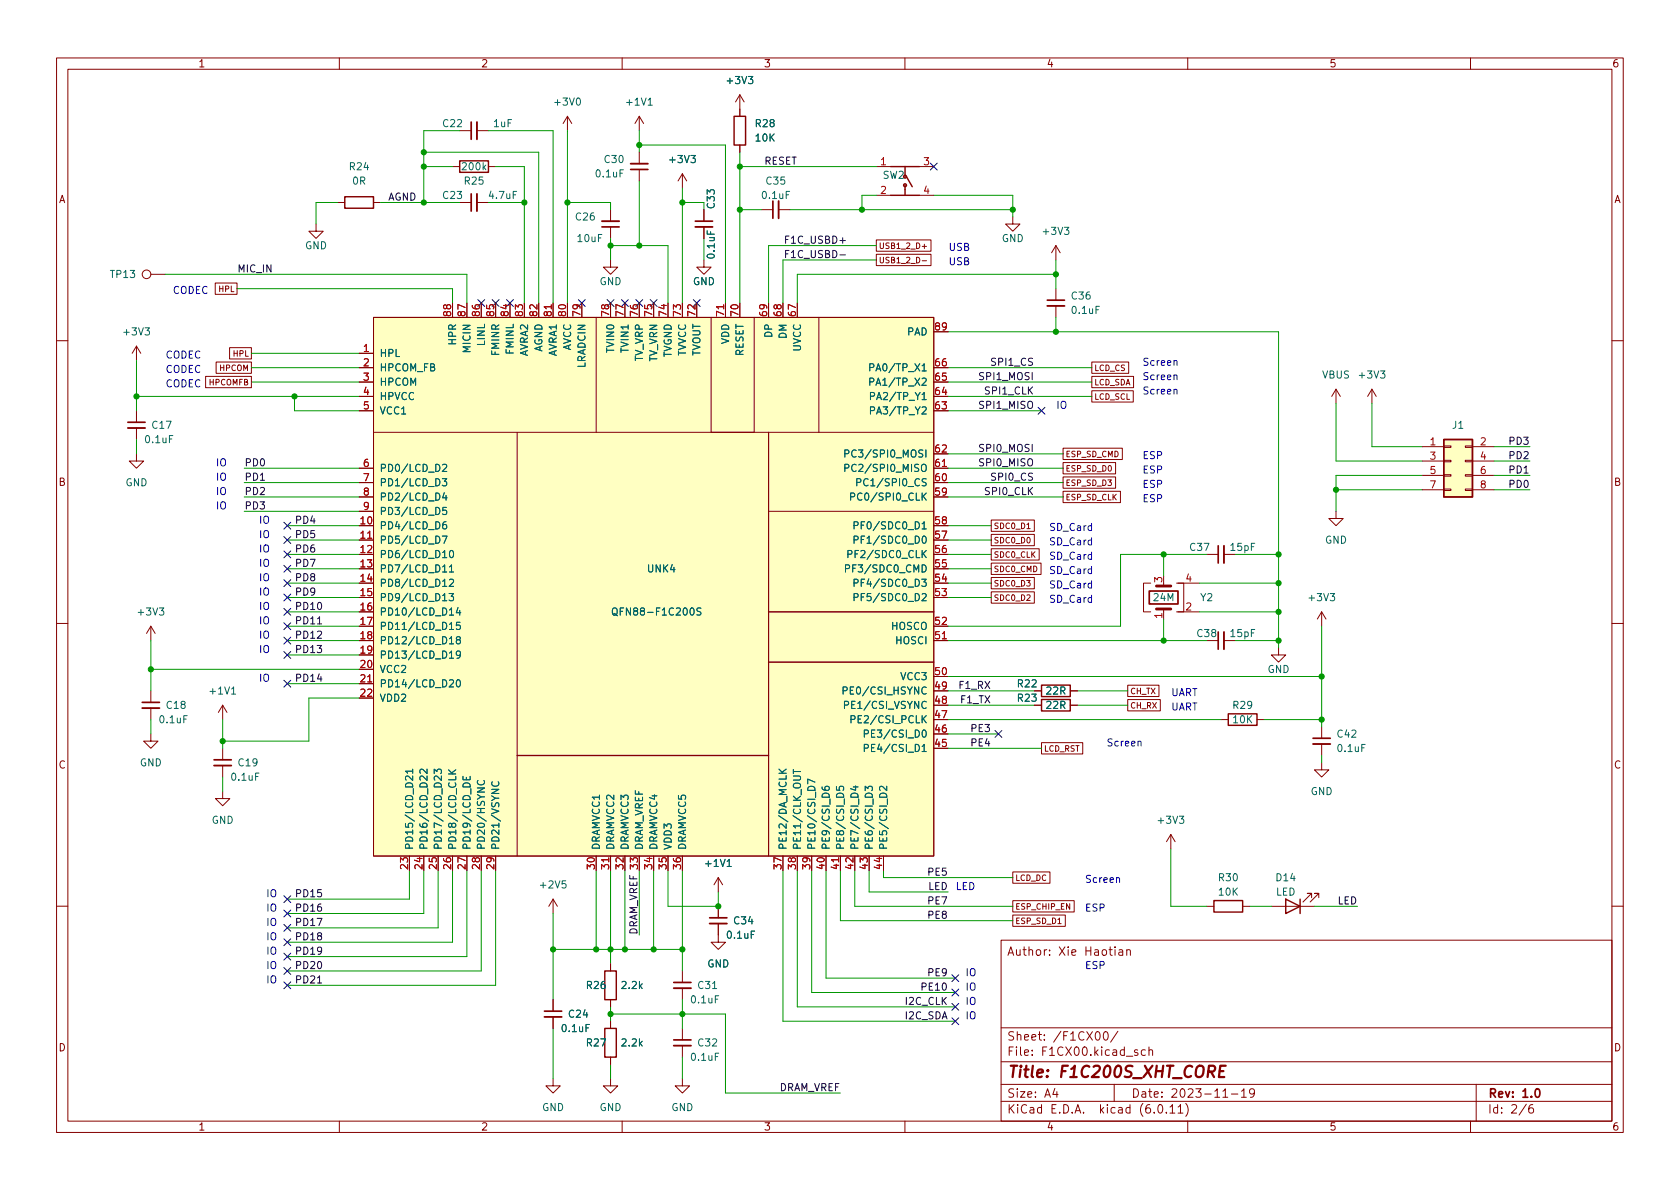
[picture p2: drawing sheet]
<svg xmlns="http://www.w3.org/2000/svg" width="297mm" height="210mm" viewBox="0 0 297 210" stroke-linecap="round" stroke-linejoin="round" font-family="sans-serif">
<defs><g id="words">
<g font-size="2.8" fill="#840000">
<text x="178" y="191.2">Title:</text>
<text x="187.3" y="191.2">F1C200S_XHT_CORE</text>
</g>
<g font-size="2.1" fill="#840000">
<text x="178" y="169.5">Author:</text>
<text x="187.2" y="169.5">Xie</text>
<text x="191.9" y="169.5">Haotian</text>
<text x="178" y="184.5">Sheet:</text>
<text x="186.2" y="184.5">/F1CX00/</text>
<text x="178" y="187.2">File:</text>
<text x="184.4" y="187.2">F1CX00.kicad_sch</text>
<text x="178" y="197.4">KiCad</text>
<text x="178" y="194.6">Size:</text>
<text x="184.7" y="194.6">A4</text>
<text x="185.7" y="197.4">E.D.A.</text>
<text x="194.6" y="197.4">kicad</text>
<text x="200" y="194.6">Date:</text>
<text x="201.8" y="197.4">(6.0.11)</text>
<text x="207" y="194.6">2023-11-19</text>
<text x="263" y="194.6">Rev:</text>
<text x="263" y="197.4">Id:</text>
<text x="267.1" y="197.4">2/6</text>
<text x="269.1" y="194.6">1.0</text>
</g>
<g font-size="1.8" fill="#840000">
<text x="35" y="12.3">1</text>
<text x="85" y="12.3">2</text>
<text x="135" y="12.3">3</text>
<text x="185" y="12.3">4</text>
<text x="235" y="12.3">5</text>
<text x="285" y="12.3">6</text>
<text x="10.4" y="36.3">A</text>
<text x="285.4" y="36.3">A</text>
<text x="10.3" y="86.3">B</text>
<text x="285.3" y="86.3">B</text>
<text x="10.3" y="136.3">C</text>
<text x="285.3" y="136.3">C</text>
<text x="10.3" y="186.3">D</text>
<text x="285.3" y="186.3">D</text>
<text x="35" y="200.3">1</text>
<text x="85" y="200.3">2</text>
<text x="135" y="200.3">3</text>
<text x="185" y="200.3">4</text>
<text x="235" y="200.3">5</text>
<text x="285" y="200.3">6</text>
</g>
<g font-size="1.8" fill="#006464">
<text x="128.2" y="15.2">+3V3</text>
<text x="78.1" y="22.9">C22</text>
<text x="87.1" y="22.9">1uF</text>
<text x="97.7" y="19.1">+3V0</text>
<text x="110.4" y="19.1">+1V1</text>
<text x="133.4" y="22.9">R28</text>
<text x="106.6" y="29.2">C30</text>
<text x="118" y="29.2">+3V3</text>
<text x="133.4" y="25.4">10K</text>
<text x="61.6" y="30.5">R24</text>
<text x="62.2" y="33">0R</text>
<text x="78.1" y="35.6">C23</text>
<text x="81.4" y="30.5">200k</text>
<text x="81.9" y="33">R25</text>
<text x="86.2" y="35.6">4.7uF</text>
<text x="105.1" y="31.7">0.1uF</text>
<text x="134.5" y="35.6">0.1uF</text>
<text x="135.2" y="33">C35</text>
<text x="156" y="32">SW2</text>
<text x="101.6" y="39.4">C26</text>
<text x="126.8" y="37.1" transform="rotate(-90 126.8 37.1)">C33</text>
<text x="184.1" y="41.9">+3V3</text>
<text x="53.9" y="44.5">GND</text>
<text x="101.9" y="43.2">10uF</text>
<text x="126.8" y="46" transform="rotate(-90 126.8 46)">0.1uF</text>
<text x="177.1" y="43.2">GND</text>
<text x="19.3" y="49.5">TP13</text>
<text x="105.9" y="50.8">GND</text>
<text x="122.4" y="50.8">GND</text>
<text x="189.2" y="53.3">C36</text>
<text x="21.5" y="59.7">+3V3</text>
<text x="136.9" y="59.8" transform="rotate(-90 136.9 59.8)">DP</text>
<text x="160.3" y="59.7">PAD</text>
<text x="189.2" y="55.9">0.1uF</text>
<text x="67.1" y="63.5">HPL</text>
<text x="81" y="61.2" transform="rotate(-90 81 61.2)">HPR</text>
<text x="83.6" y="62.6" transform="rotate(-90 83.6 62.6)">MICIN</text>
<text x="86.1" y="61.3" transform="rotate(-90 86.1 61.3)">LINL</text>
<text x="88.7" y="63" transform="rotate(-90 88.7 63)">FMINR</text>
<text x="91.2" y="62.8" transform="rotate(-90 91.2 62.8)">FMINL</text>
<text x="93.7" y="63" transform="rotate(-90 93.7 63)">AVRA2</text>
<text x="96.3" y="62.3" transform="rotate(-90 96.3 62.3)">AGND</text>
<text x="98.8" y="63" transform="rotate(-90 98.8 63)">AVRA1</text>
<text x="101.4" y="62" transform="rotate(-90 101.4 62)">AVCC</text>
<text x="103.9" y="65.2" transform="rotate(-90 103.9 65.2)">LRADCIN</text>
<text x="109" y="62.5" transform="rotate(-90 109 62.5)">TVIN0</text>
<text x="111.5" y="62.5" transform="rotate(-90 111.5 62.5)">TVIN1</text>
<text x="114.1" y="63.9" transform="rotate(-90 114.1 63.9)">TV_VRP</text>
<text x="116.6" y="64" transform="rotate(-90 116.6 64)">TV_VRN</text>
<text x="119.1" y="63.2" transform="rotate(-90 119.1 63.2)">TVGND</text>
<text x="121.7" y="63" transform="rotate(-90 121.7 63)">TVVCC</text>
<text x="124.2" y="63" transform="rotate(-90 124.2 63)">TVOUT</text>
<text x="129.3" y="60.9" transform="rotate(-90 129.3 60.9)">VDD</text>
<text x="131.8" y="63" transform="rotate(-90 131.8 63)">RESET</text>
<text x="139.5" y="60" transform="rotate(-90 139.5 60)">DM</text>
<text x="142" y="62.3" transform="rotate(-90 142 62.3)">UVCC</text>
<text x="67.1" y="66">HPCOM_FB</text>
<text x="67.1" y="68.6">HPCOM</text>
<text x="67.1" y="71.1">HPVCC</text>
<text x="153.4" y="68.6">PA1/TP_X2</text>
<text x="153.4" y="66">PA0/TP_X1</text>
<text x="153.5" y="71.1">PA2/TP_Y1</text>
<text x="233.7" y="67.3">VBUS</text>
<text x="240" y="67.3">+3V3</text>
<text x="26.7" y="76.2">C17</text>
<text x="67.1" y="73.7">VCC1</text>
<text x="153.5" y="73.7">PA3/TP_Y2</text>
<text x="256.6" y="76.2">J1</text>
<text x="25.4" y="78.7">0.1uF</text>
<text x="67.1" y="83.8">PD0/LCD_D2</text>
<text x="149" y="83.8">PC2/SPI0_MISO</text>
<text x="149" y="81.3">PC3/SPI0_MOSI</text>
<text x="22.1" y="86.4">GND</text>
<text x="67.1" y="86.4">PD1/LCD_D3</text>
<text x="67.1" y="88.9">PD2/LCD_D4</text>
<text x="150" y="88.9">PC0/SPI0_CLK</text>
<text x="151.1" y="86.4">PC1/SPI0_CS</text>
<text x="67.1" y="94">PD4/LCD_D6</text>
<text x="67.1" y="91.4">PD3/LCD_D5</text>
<text x="150.6" y="94">PF0/SDC0_D1</text>
<text x="67.1" y="96.5">PD5/LCD_D7</text>
<text x="67.1" y="99.1">PD6/LCD_D10</text>
<text x="67.1" y="101.6">PD7/LCD_D11</text>
<text x="114.3" y="101.6">UNK4</text>
<text x="149.1" y="101.6">PF3/SDC0_CMD</text>
<text x="149.5" y="99.1">PF2/SDC0_CLK</text>
<text x="150.6" y="96.5">PF1/SDC0_D0</text>
<text x="210.2" y="97.8">C37</text>
<text x="217.3" y="97.8">15pF</text>
<text x="234.2" y="96.5">GND</text>
<text x="67.1" y="104.1">PD8/LCD_D12</text>
<text x="67.1" y="106.7">PD9/LCD_D13</text>
<text x="150.6" y="106.7">PF5/SDC0_D2</text>
<text x="150.6" y="104.1">PF4/SDC0_D3</text>
<text x="203.7" y="106.7">24M</text>
<text x="212.1" y="106.7">Y2</text>
<text x="231.1" y="106.7">+3V3</text>
<text x="24.1" y="109.2">+3V3</text>
<text x="67.1" y="109.2">PD10/LCD_D14</text>
<text x="67.1" y="111.8">PD11/LCD_D15</text>
<text x="108" y="109.2">QFN88-F1C200S</text>
<text x="157.5" y="111.8">HOSCO</text>
<text x="211.4" y="113">C38</text>
<text x="217.3" y="113">15pF</text>
<text x="67.1" y="114.3">PD12/LCD_D18</text>
<text x="67.1" y="116.8">PD13/LCD_D19</text>
<text x="67.1" y="119.4">VCC2</text>
<text x="158.2" y="114.3">HOSCI</text>
<text x="224" y="119.4">GND</text>
<text x="29.2" y="125.7">C18</text>
<text x="36.8" y="123.2">+1V1</text>
<text x="67.1" y="121.9">PD14/LCD_D20</text>
<text x="67.1" y="124.5">VDD2</text>
<text x="148.7" y="123.2">PE0/CSI_HSYNC</text>
<text x="148.9" y="125.7">PE1/CSI_VSYNC</text>
<text x="159.1" y="120.7">VCC3</text>
<text x="179.7" y="121.9">R22</text>
<text x="179.7" y="124.5">R23</text>
<text x="184.8" y="123.2">22R</text>
<text x="184.8" y="125.7">22R</text>
<text x="217.8" y="125.7">R29</text>
<text x="27.9" y="128.3">0.1uF</text>
<text x="150.1" y="128.3">PE2/CSI_PCLK</text>
<text x="152.4" y="130.8">PE3/CSI_D0</text>
<text x="217.8" y="128.3">10K</text>
<text x="236.2" y="130.8">C42</text>
<text x="24.7" y="135.9">GND</text>
<text x="41.9" y="135.9">C19</text>
<text x="152.4" y="133.4">PE4/CSI_D1</text>
<text x="236.2" y="133.4">0.1uF</text>
<text x="40.6" y="138.4">0.1uF</text>
<text x="231.7" y="141">GND</text>
<text x="37.4" y="146.1">GND</text>
<text x="204.4" y="146.1">+3V3</text>
<text x="73.4" y="150.4" transform="rotate(-90 73.4 150.4)">PD15/LCD_D21</text>
<text x="76" y="150.4" transform="rotate(-90 76 150.4)">PD16/LCD_D22</text>
<text x="78.5" y="150.4" transform="rotate(-90 78.5 150.4)">PD17/LCD_D23</text>
<text x="81" y="150.4" transform="rotate(-90 81 150.4)">PD18/LCD_CLK</text>
<text x="83.6" y="150.4" transform="rotate(-90 83.6 150.4)">PD19/LCD_DE</text>
<text x="86.1" y="150.4" transform="rotate(-90 86.1 150.4)">PD20/HSYNC</text>
<text x="88.7" y="150.4" transform="rotate(-90 88.7 150.4)">PD21/VSYNC</text>
<text x="106.4" y="150.4" transform="rotate(-90 106.4 150.4)">DRAMVCC1</text>
<text x="109" y="150.4" transform="rotate(-90 109 150.4)">DRAMVCC2</text>
<text x="111.5" y="150.4" transform="rotate(-90 111.5 150.4)">DRAMVCC3</text>
<text x="114.1" y="150.4" transform="rotate(-90 114.1 150.4)">DRAM_VREF</text>
<text x="116.6" y="150.4" transform="rotate(-90 116.6 150.4)">DRAMVCC4</text>
<text x="119.1" y="150.4" transform="rotate(-90 119.1 150.4)">VDD3</text>
<text x="121.7" y="150.4" transform="rotate(-90 121.7 150.4)">DRAMVCC5</text>
<text x="124.4" y="153.7">+1V1</text>
<text x="139.5" y="150.4" transform="rotate(-90 139.5 150.4)">PE12/DA_MCLK</text>
<text x="142" y="150.4" transform="rotate(-90 142 150.4)">PE11/CLK_OUT</text>
<text x="144.5" y="150.4" transform="rotate(-90 144.5 150.4)">PE10/CSI_D7</text>
<text x="147.1" y="150.4" transform="rotate(-90 147.1 150.4)">PE9/CSI_D6</text>
<text x="149.6" y="150.4" transform="rotate(-90 149.6 150.4)">PE8/CSI_D5</text>
<text x="152.2" y="150.4" transform="rotate(-90 152.2 150.4)">PE7/CSI_D4</text>
<text x="154.7" y="150.4" transform="rotate(-90 154.7 150.4)">PE6/CSI_D3</text>
<text x="157.2" y="150.4" transform="rotate(-90 157.2 150.4)">PE5/CSI_D2</text>
<text x="95.2" y="157.5">+2V5</text>
<text x="215.2" y="156.2">R30</text>
<text x="215.2" y="158.8">10K</text>
<text x="225.4" y="156.2">D14</text>
<text x="225.5" y="158.8">LED</text>
<text x="128.3" y="166.4">0.1uF</text>
<text x="129.5" y="163.8">C34</text>
<text x="125" y="171.5">GND</text>
<text x="103.5" y="175.3">R26</text>
<text x="109.7" y="175.3">2.2k</text>
<text x="121.9" y="177.8">0.1uF</text>
<text x="123.2" y="175.3">C31</text>
<text x="99.1" y="182.9">0.1uF</text>
<text x="100.3" y="180.3">C24</text>
<text x="103.5" y="185.4">R27</text>
<text x="109.7" y="185.4">2.2k</text>
<text x="123.2" y="185.4">C32</text>
<text x="121.9" y="188">0.1uF</text>
<text x="95.8" y="196.9">GND</text>
<text x="105.9" y="196.9">GND</text>
<text x="118.6" y="196.9">GND</text>
</g>
<g font-size="1.8" fill="#0f0f0f">
<text x="135.1" y="29.1">RESET</text>
<text x="68.6" y="35.5">AGND</text>
<text x="138.5" y="45.6">F1C_USBD-</text>
<text x="138.5" y="43.1">F1C_USBD+</text>
<text x="41.9" y="48.2">MIC_IN</text>
<text x="175" y="64.7">SPI1_CS</text>
<text x="172.9" y="67.2">SPI1_MOSI</text>
<text x="173.9" y="69.7">SPI1_CLK</text>
<text x="172.9" y="72.3">SPI1_MISO</text>
<text x="43.2" y="82.4">PD0</text>
<text x="172.9" y="79.9">SPI0_MOSI</text>
<text x="172.9" y="82.4">SPI0_MISO</text>
<text x="266.6" y="78.6">PD3</text>
<text x="266.6" y="81.2">PD2</text>
<text x="266.6" y="83.7">PD1</text>
<text x="43.2" y="87.5">PD2</text>
<text x="43.2" y="85">PD1</text>
<text x="173.9" y="87.5">SPI0_CLK</text>
<text x="175" y="85">SPI0_CS</text>
<text x="266.6" y="86.3">PD0</text>
<text x="43.2" y="90.1">PD3</text>
<text x="52.1" y="95.1">PD5</text>
<text x="52.1" y="92.6">PD4</text>
<text x="52.1" y="97.7">PD6</text>
<text x="52.1" y="100.2">PD7</text>
<text x="52.1" y="107.8">PD10</text>
<text x="52.1" y="105.3">PD9</text>
<text x="52.1" y="102.8">PD8</text>
<text x="52.1" y="110.4">PD11</text>
<text x="52.1" y="112.9">PD12</text>
<text x="52.1" y="115.5">PD13</text>
<text x="52.1" y="120.5">PD14</text>
<text x="169.4" y="121.8">F1_RX</text>
<text x="169.7" y="124.4">F1_TX</text>
<text x="171.5" y="129.4">PE3</text>
<text x="171.5" y="132">PE4</text>
<text x="163.9" y="154.8">PE5</text>
<text x="52.1" y="158.6">PD15</text>
<text x="52.1" y="161.2">PD16</text>
<text x="163.9" y="159.9">PE7</text>
<text x="164" y="157.4">LED</text>
<text x="236.4" y="159.9">LED</text>
<text x="52.1" y="163.7">PD17</text>
<text x="52.1" y="166.3">PD18</text>
<text x="112.7" y="165.3" transform="rotate(-90 112.7 165.3)">DRAM_VREF 33</text>
<text x="163.9" y="162.5">PE8</text>
<text x="52.1" y="171.3">PD20</text>
<text x="52.1" y="173.9">PD21</text>
<text x="52.1" y="168.8">PD19</text>
<text x="163.9" y="172.6">PE9</text>
<text x="159.9" y="177.7">I2C_CLK</text>
<text x="162.6" y="175.2">PE10</text>
<text x="159.9" y="180.2">I2C_SDA</text>
<text x="137.8" y="192.9">DRAM_VREF</text>
</g>
<g font-size="1.8" fill="#a90000">
<text x="155.5" y="29.2">1</text>
<text x="163.1" y="29.2">3</text>
<text x="155.5" y="34.3">2</text>
<text x="163.1" y="34.3">4</text>
<text x="79.8" y="56.1" transform="rotate(-90 79.8 56.1)">88</text>
<text x="82.3" y="56.1" transform="rotate(-90 82.3 56.1)">87</text>
<text x="84.8" y="56.1" transform="rotate(-90 84.8 56.1)">86</text>
<text x="87.4" y="56.1" transform="rotate(-90 87.4 56.1)">85</text>
<text x="89.9" y="56.1" transform="rotate(-90 89.9 56.1)">84</text>
<text x="92.5" y="56.1" transform="rotate(-90 92.5 56.1)">83</text>
<text x="95" y="56.1" transform="rotate(-90 95 56.1)">82</text>
<text x="97.5" y="56.1" transform="rotate(-90 97.5 56.1)">81</text>
<text x="100.1" y="56.1" transform="rotate(-90 100.1 56.1)">80</text>
<text x="102.6" y="56.1" transform="rotate(-90 102.6 56.1)">79</text>
<text x="107.7" y="56.1" transform="rotate(-90 107.7 56.1)">78</text>
<text x="110.2" y="56.1" transform="rotate(-90 110.2 56.1)">77</text>
<text x="112.8" y="56.1" transform="rotate(-90 112.8 56.1)">76</text>
<text x="115.3" y="56.1" transform="rotate(-90 115.3 56.1)">75</text>
<text x="117.9" y="56.1" transform="rotate(-90 117.9 56.1)">74</text>
<text x="120.4" y="56.1" transform="rotate(-90 120.4 56.1)">73</text>
<text x="122.9" y="56.1" transform="rotate(-90 122.9 56.1)">72</text>
<text x="128" y="56.1" transform="rotate(-90 128 56.1)">71</text>
<text x="130.6" y="56.1" transform="rotate(-90 130.6 56.1)">70</text>
<text x="135.6" y="56.1" transform="rotate(-90 135.6 56.1)">69</text>
<text x="138.2" y="56.1" transform="rotate(-90 138.2 56.1)">68</text>
<text x="140.7" y="56.1" transform="rotate(-90 140.7 56.1)">67</text>
<text x="165.1" y="58.4">89</text>
<text x="64.1" y="62.2">1</text>
<text x="64.1" y="64.8">2</text>
<text x="165.1" y="64.8">66</text>
<text x="64.1" y="67.3">3</text>
<text x="64.1" y="69.8">4</text>
<text x="165.1" y="69.8">64</text>
<text x="165.1" y="67.3">65</text>
<text x="64.1" y="72.4">5</text>
<text x="165.1" y="72.4">63</text>
<text x="64.1" y="82.5">6</text>
<text x="165.1" y="82.5">61</text>
<text x="165.1" y="80">62</text>
<text x="252.7" y="78.7">1</text>
<text x="252.7" y="81.3">3</text>
<text x="252.7" y="83.8">5</text>
<text x="261.6" y="78.7">2</text>
<text x="261.6" y="81.3">4</text>
<text x="261.6" y="83.8">6</text>
<text x="64.1" y="85.1">7</text>
<text x="64.1" y="87.6">8</text>
<text x="165.1" y="87.6">59</text>
<text x="165.1" y="85.1">60</text>
<text x="252.7" y="86.4">7</text>
<text x="261.6" y="86.4">8</text>
<text x="63.5" y="92.7">10</text>
<text x="63.5" y="95.2">11</text>
<text x="64.1" y="90.2">9</text>
<text x="165.1" y="95.2">57</text>
<text x="165.1" y="92.7">58</text>
<text x="63.5" y="97.8">12</text>
<text x="63.5" y="100.3">13</text>
<text x="165.1" y="100.3">55</text>
<text x="165.1" y="97.8">56</text>
<text x="63.5" y="102.9">14</text>
<text x="63.5" y="105.4">15</text>
<text x="63.5" y="107.9">16</text>
<text x="165.1" y="105.4">53</text>
<text x="165.1" y="102.9">54</text>
<text x="205.5" y="103.2" transform="rotate(-90 205.5 103.2)">3</text>
<text x="209.5" y="107.9">2</text>
<text x="209.5" y="102.9">4</text>
<text x="63.5" y="110.5">17</text>
<text x="63.5" y="113">18</text>
<text x="165.1" y="113">51</text>
<text x="165.1" y="110.5">52</text>
<text x="205.5" y="109.5" transform="rotate(-90 205.5 109.5)">1</text>
<text x="63.5" y="115.6">19</text>
<text x="63.5" y="118.1">20</text>
<text x="165.1" y="119.4">50</text>
<text x="63.5" y="120.6">21</text>
<text x="63.5" y="123.2">22</text>
<text x="165.1" y="124.5">48</text>
<text x="165.1" y="121.9">49</text>
<text x="165.1" y="129.5">46</text>
<text x="165.1" y="127">47</text>
<text x="165.1" y="132.1">45</text>
<text x="72.1" y="153.9" transform="rotate(-90 72.1 153.9)">23</text>
<text x="74.7" y="153.9" transform="rotate(-90 74.7 153.9)">24</text>
<text x="77.2" y="153.9" transform="rotate(-90 77.2 153.9)">25</text>
<text x="79.8" y="153.9" transform="rotate(-90 79.8 153.9)">26</text>
<text x="82.3" y="153.9" transform="rotate(-90 82.3 153.9)">27</text>
<text x="84.8" y="153.9" transform="rotate(-90 84.8 153.9)">28</text>
<text x="87.4" y="153.9" transform="rotate(-90 87.4 153.9)">29</text>
<text x="105.2" y="153.9" transform="rotate(-90 105.2 153.9)">30</text>
<text x="107.7" y="153.9" transform="rotate(-90 107.7 153.9)">31</text>
<text x="110.2" y="153.9" transform="rotate(-90 110.2 153.9)">32</text>
<text x="112.8" y="153.9" transform="rotate(-90 112.8 153.9)">33</text>
<text x="115.3" y="153.9" transform="rotate(-90 115.3 153.9)">34</text>
<text x="117.9" y="153.9" transform="rotate(-90 117.9 153.9)">35</text>
<text x="120.4" y="153.9" transform="rotate(-90 120.4 153.9)">36</text>
<text x="138.2" y="153.9" transform="rotate(-90 138.2 153.9)">37</text>
<text x="140.7" y="153.9" transform="rotate(-90 140.7 153.9)">38</text>
<text x="143.3" y="153.9" transform="rotate(-90 143.3 153.9)">39</text>
<text x="145.8" y="153.9" transform="rotate(-90 145.8 153.9)">40</text>
<text x="148.3" y="153.9" transform="rotate(-90 148.3 153.9)">41</text>
<text x="150.9" y="153.9" transform="rotate(-90 150.9 153.9)">42</text>
<text x="153.4" y="153.9" transform="rotate(-90 153.4 153.9)">43</text>
<text x="156" y="153.9" transform="rotate(-90 156 153.9)">44</text>
</g>
<g font-size="1.8" fill="#0000c2">
<text x="167.6" y="46.9">USB</text>
<text x="167.6" y="44.3">USB</text>
<text x="30.5" y="52">CODEC</text>
<text x="29.2" y="65.9">CODEC</text>
<text x="29.2" y="63.4">CODEC</text>
<text x="201.9" y="64.7">Screen</text>
<text x="29.2" y="68.5">CODEC</text>
<text x="201.9" y="67.2">Screen</text>
<text x="201.9" y="69.7">Screen</text>
<text x="186.7" y="72.3">IO</text>
<text x="38.1" y="82.4">IO</text>
<text x="201.9" y="83.7">ESP</text>
<text x="201.9" y="81.2">ESP</text>
<text x="38.1" y="87.5">IO</text>
<text x="38.1" y="85">IO</text>
<text x="201.9" y="86.3">ESP</text>
<text x="201.9" y="88.8">ESP</text>
<text x="38.1" y="90.1">IO</text>
<text x="45.7" y="95.1">IO</text>
<text x="45.7" y="92.6">IO</text>
<text x="185.4" y="93.9">SD_Card</text>
<text x="45.7" y="97.7">IO</text>
<text x="45.7" y="100.2">IO</text>
<text x="185.4" y="101.5">SD_Card</text>
<text x="185.4" y="96.4">SD_Card</text>
<text x="185.4" y="99">SD_Card</text>
<text x="45.7" y="105.3">IO</text>
<text x="45.7" y="107.8">IO</text>
<text x="45.7" y="102.8">IO</text>
<text x="185.4" y="106.6">SD_Card</text>
<text x="185.4" y="104">SD_Card</text>
<text x="45.7" y="110.4">IO</text>
<text x="45.7" y="112.9">IO</text>
<text x="45.7" y="115.5">IO</text>
<text x="45.7" y="120.5">IO</text>
<text x="207" y="123.1">UART</text>
<text x="207" y="125.6">UART</text>
<text x="195.6" y="132">Screen</text>
<text x="47" y="161.2">IO</text>
<text x="47" y="158.6">IO</text>
<text x="168.9" y="157.4">LED</text>
<text x="191.8" y="156.1">Screen</text>
<text x="191.8" y="161.2">ESP</text>
<text x="47" y="163.7">IO</text>
<text x="47" y="166.3">IO</text>
<text x="47" y="168.8">IO</text>
<text x="47" y="171.3">IO</text>
<text x="47" y="173.9">IO</text>
<text x="170.6" y="172.6">IO</text>
<text x="191.8" y="171.3">ESP</text>
<text x="170.6" y="177.7">IO</text>
<text x="170.6" y="175.2">IO</text>
<text x="170.6" y="180.2">IO</text>
</g>
<g font-size="1.4" fill="#840000">
<text x="155.3" y="44.3">USB1_2_D+</text>
<text x="155.3" y="46.8">USB1_2_D-</text>
<text x="38.5" y="51.9">HPL</text>
<text x="38.7" y="65.9">HPCOM</text>
<text x="41.1" y="63.4">HPL</text>
<text x="193.4" y="65.9">LCD_CS</text>
<text x="36.8" y="68.4">HPCOMFB</text>
<text x="193.4" y="71">LCD_SCL</text>
<text x="193.4" y="68.4">LCD_SDA</text>
<text x="188.3" y="81.1">ESP_SD_CMD</text>
<text x="188.3" y="83.7">ESP_SD_D0</text>
<text x="188.3" y="86.2">ESP_SD_D3</text>
<text x="188.3" y="88.8">ESP_SD_CLK</text>
<text x="175.6" y="93.8">SDC0_D1</text>
<text x="175.6" y="96.4">SDC0_D0</text>
<text x="175.6" y="98.9">SDC0_CLK</text>
<text x="175.6" y="101.5">SDC0_CMD</text>
<text x="175.6" y="104">SDC0_D3</text>
<text x="175.6" y="106.5">SDC0_D2</text>
<text x="199.8" y="125.6">CH_RX</text>
<text x="199.8" y="123">CH_TX</text>
<text x="184.5" y="133.2">LCD_RST</text>
<text x="179.4" y="156.1">LCD_DC</text>
<text x="179.4" y="161.1">ESP_CHIP_EN</text>
<text x="179.4" y="163.7">ESP_SD_D1</text>
</g>
</g></defs>
<g fill="none" stroke="#840000" stroke-width=".18">
<path d="M10 10.2h277v190.1h-277zM12 12.2h273v186.1h-273zM60 10.2v2M110 10.2v2M130.8 16.8v3.8M130.8 16.8l-.8 1.2M130.8 16.8l.8 1.2M160 10.2v2M210 10.2v2M260 10.2v2M55.9 39.6v1.3h1.2l-1.2 1.3-1.3-1.3h1.3M59.7 35.8h1.3"/>
<path d="M66 35.8h1.3M80 29.5h1.3M81.3 35.8h2M81.3 23.1h2M84.3 35.8h2.1M84.3 23.1h2.1M86.4 29.5h1.2M100.3 20.6v2.5M100.3 20.6l-.7 1.2M100.3 20.6l.8 1.2M107.9 37.1v2M113 20.6v2.5"/>
<path d="M113 26.9v2.1M113 30v2M113 20.6l-.7 1.2M113 20.6l.8 1.2M120.6 30.7v2.6M120.6 30.7l-.7 1.3M120.6 30.7l.8 1.3M124.5 37.1v2M130.8 25.6v1.3M134.6 37.1h2.1M137.7 37.1h2M154.9 29.5h2.6"/>
<path d="M154.9 34.5h2.6M162.6 29.5h2.5M162.6 34.5h2.5M179.1 38.3v1.3h1.2l-1.2 1.3-1.3-1.3h1.3M26.7 48.5h2.5M38.1 50h3.8v2h-3.8zM66 56.1h99.1v95.3h-99.1zM80 53.6v2.5M82.5 53.6v2.5M85.1 53.6v2.5M87.6 53.6v2.5M90.2 53.6v2.5"/>
<path d="M92.7 53.6v2.5M95.2 53.6v2.5M97.8 53.6v2.5M100.3 53.6v2.5M102.9 53.6v2.5M105.4 56.1v20.3M107.9 46v1.2h1.3l-1.3 1.3-1.2-1.3h1.2M107.9 40.1v2.1M107.9 53.6v2.5M110.5 53.6v2.5M113 53.6v2.5M115.6 53.6v2.5"/>
<path d="M118.1 53.6v2.5M120.6 53.6v2.5M123.2 53.6v2.5M124.5 46v1.2h1.2l-1.2 1.3-1.3-1.3h1.3M124.5 40.1v2.1M125.7 56.1v20.3h7.6v-20.3M128.3 53.6v2.5M130.8 53.6v2.5M135.9 53.6v2.5M138.4 53.6v2.5M141 53.6v2.5M144.8 56.1v20.3"/>
<path d="M154.9 42.4h9.7v2h-9.7zM154.9 45h9.7v2h-9.7zM163.1 43.6h.7M163.1 46.1h.7M165.1 58.7h2.5M186.7 43.4l-.8 1.3M186.7 43.4v2.6M186.7 51v2.1M186.7 54.1v2M186.7 43.4l.8 1.3M10 60.2h2M24.1 61.2l-.7 1.3"/>
<path d="M24.1 61.2v2.5M24.1 72.6v2.1M24.1 75.7v2M24.1 61.2l.8 1.3M36.4 66.6h8v2h-8zM38.2 64h6.2v2h-6.2zM40.6 61.5h3.8v2h-3.8zM63.5 62.5h2.5M63.5 65h2.5M63.5 67.6h2.5M63.5 70.1h2.5M63.5 72.6h2.5"/>
<path d="M66 76.4h99.1M91.4 76.4v75M135.9 76.4v75M165.1 65h2.5M165.1 67.6h2.5M165.1 70.1h2.5M165.1 72.6h2.5M188 79.3h10.4v2h-10.4zM193 69.1h7.4v2h-7.4zM193 66.6h7.4v2h-7.4zM193 64h6.6v2h-6.6zM236.2 68.8l-.7 1.3"/>
<path d="M236.2 68.8v2.6M236.2 68.8l.8 1.3M242.6 68.8l-.8 1.3M242.6 68.8v2.6M242.6 68.8l.7 1.3M251.5 79h3.8M255.3 78.9h1.2v.2h-1.2zM259.1 78.9h1.2v.2h-1.2zM260.3 79h3.9M285 60.2h2M24.1 80.3v1.2h1.3l-1.3 1.3-1.2-1.3h1.2M63.5 98h2.5"/>
<path d="M63.5 90.4h2.5M63.5 93h2.5M63.5 95.5h2.5M63.5 87.9h2.5M63.5 82.8h2.5M63.5 85.3h2.5M135.9 90.4h29.2M165.1 98h2.5M165.1 93h2.5M165.1 95.5h2.5M165.1 87.9h2.5M165.1 82.8h2.5"/>
<path d="M165.1 85.3h2.5M165.1 80.3h2.5M175.3 94.5h7.6v2h-7.6zM175.3 97h8.4v2h-8.4zM175.3 99.6h8.8v2h-8.8zM175.3 92h7.6v2h-7.6zM181.6 93.5h.5M188 81.8h9.2v2h-9.2zM188 84.3h9.2v2h-9.2zM188 86.9h10.1v2h-10.1zM213.4 98h2M216.4 98h2"/>
<path d="M236.2 90.4v1.3h1.3l-1.3 1.3-1.3-1.3h1.3M251.5 81.5h3.8M251.5 84.1h3.8M251.5 86.6h3.8M255.3 86.5h1.2v.2h-1.2zM255.3 83.9h1.2v.3h-1.2zM255.3 81.4h1.2v.3h-1.2zM259.1 86.5h1.2v.2h-1.2zM259.1 83.9h1.2v.3h-1.2zM259.1 81.4h1.2v.3h-1.2zM260.3 81.5h3.9M260.3 84.1h3.9"/>
<path d="M260.3 86.6h3.9M10 110.2h2M26.7 110.7l-.8 1.3M26.7 110.7v2.6M26.7 110.7l.7 1.3M63.5 100.6h2.5M63.5 103.1h2.5M63.5 105.7h2.5M63.5 108.2h2.5M63.5 110.7h2.5M63.5 113.3h2.5M63.5 115.8h2.5"/>
<path d="M63.5 118.4h2.5M165.1 100.6h2.5M165.1 103.1h2.5M165.1 105.7h2.5M165.1 110.7h2.5M165.1 113.3h2.5M165.1 119.6h2.5M175.3 102.1h7.6v2h-7.6zM175.3 104.7h7.6v2h-7.6zM203.5 103.1h-1.3v5.1h1.3M205.7 107.7v1.8M208 103.1h1.3v5.1h-1.3"/>
<path d="M208.3 103.1h3.8M208.3 108.2h3.8M213.4 113.3h2M216.4 113.3h2M226.1 114.5v1.3h1.2l-1.2 1.3-1.3-1.3h1.3M233.7 108.2v2.5M233.7 108.2l-.8 1.3M233.7 108.2l.7 1.3M285 110.2h2M26.7 129.8v1.3h1.2l-1.2 1.2-1.3-1.2h1.3M26.7 122.2v2M26.7 125.2v2"/>
<path d="M39.4 139.9v1.3h1.2l-1.2 1.3-1.3-1.3h1.3M39.4 124.7l-.8 1.3M39.4 124.7v2.5M39.4 132.3v2.1M39.4 135.4v2M39.4 124.7l.7 1.3M63.5 120.9h2.5M63.5 123.4h2.5M165.1 132.3h2.5M165.1 129.8h2.5M165.1 127.2h2.5M165.1 124.7h2.5"/>
<path d="M165.1 122.2h2.5M182.9 124.7h1.2M182.9 122.2h1.2M184.1 131.3h7.3v2h-7.3zM189.2 124.7h1.3M189.2 122.2h1.3M199.4 123.7h5.8v2h-5.8zM199.4 121.2h5.5v2h-5.5zM215.9 127.2h1.3M222.2 127.2h1.3M233.7 134.9v1.2h1.2l-1.2 1.3-1.3-1.3h1.3M233.7 128.5v2.1"/>
<path d="M233.7 131.6v2M72.4 151.4v2.5M74.9 151.4v2.5M77.5 151.4v2.5M80 151.4v2.5M82.5 151.4v2.5M85.1 151.4v2.5M87.6 151.4v2.5M97.8 159v2.5M97.8 159l-.8 1.3M97.8 159l.8 1.3M105.4 151.4v2.5"/>
<path d="M107.9 151.4v2.5M110.5 151.4v2.5M113 151.4v2.5M115.6 151.4v2.5M118.1 151.4v2.5M120.6 151.4v2.5M127 155.2v2.5M127 155.2l-.8 1.3M127 155.2l.8 1.3M138.4 151.4v2.5M141 151.4v2.5M143.5 151.4v2.5"/>
<path d="M146 151.4v2.5M148.6 151.4v2.5M151.1 151.4v2.5M153.7 151.4v2.5M156.2 151.4v2.5M179.1 154.2h6.5v2h-6.5zM179.1 159.3h10.8v2h-10.8zM207 147.6l-.8 1.2M207 147.6v2.5M207 147.6l.8 1.2M231.9 158.7v-.7h-.8h.8l-1.5 1.5M233.2 158.7v-.7h-.8h.8l-1.6 1.5"/>
<path d="M10 160.2h2M97.8 176.8v2M97.8 179.8v2.1M107.9 170.4v1.3M107.9 176.8v1.2M120.6 171.7v2M120.6 174.7v2.1M127 163.3v3.3h1.3l-1.3 1.3-1.3-1.3h1.3M127 160.3v2M177 166.3h108v32h-108zM179.1 161.8h9.3v2h-9.3zM185.6 168.8v.1"/>
<path d="M185.6 168v.1M199.2 168.1l.2-.2 .4 .1 .1 .9M213.4 160.3h1.2M219.7 160.3h1.3M224.8 160.3h7.6M285 160.2h2M60 198.3v2M97.8 190.7v1.3h1.3l-1.3 1.3-1.3-1.3h1.3M107.9 190.7v1.3h1.3l-1.3 1.3-1.2-1.3h1.2M107.9 180.6v1.3M107.9 186.9v1.3M110 198.3v2"/>
<path d="M120.6 190.7v1.3h1.3l-1.3 1.3-1.2-1.3h1.2M120.6 181.9v2M120.6 184.9v2M160 198.3v2M177 194.8h108M177 191.8h108M177 187.8h108M177 181.8h108M182.5 186.5v.1M182.5 185.7v.1M184.6 183.8v.1M184.6 183v.1"/>
<path d="M195.2 182.6l.2-.2a.81 .81 0 0 1 .6 .7 .81 .81 0 0 1-.3 .8h-.1a.81 .81 0 0 1-.4-1.3zM197 191.8v3M197.6 182.4l-1.2 1.9M203.1 185.8l.3-.2 .3 .1 .1 .9M203.1 185.1v1.5M209.6 195.1a1.72 1.72 0 0 1 0 2.3M210 198.3v2M217.7 193.5h1.2M219.5 193l.4-.5v1.5M219.5 194h.9M221.8 193.2l-.3 .3-.4-.1-.2-.2 .2-.6 .4-.1 .2 .2a.99 .99 0 0 1-.3 1.3h-.3M260 198.3v2"/>
<path d="M261 191.8v6.5M271 195.3a.6 .6 0 0 0-.7 .7v.5l.1 .3h.5l.2-.1 .1-.5-.2-.2-.4-.1-.3 .3"/>
<circle cx="25.9" cy="48.5" r=".76"/>
</g>
<g fill="none" stroke="#840000" stroke-width=".25">
<path d="M61 34.8h5v2h-5zM81.3 28.4h5.1v2.1h-5.1zM129.8 20.6h2v5h-2zM157.5 34.5h5.1M157.5 29.5h5.1M160 29.5v1.7M160 32.8v1.7M160.3 31.2l1 1.8M255.3 77.7h5v10.2h-5zM135.9 117.1h29.2M135.9 108.2h29.2M91.4 133.6h44.5"/>
<path d="M184.1 121.2h5.1v2h-5.1zM184.1 123.7h5.1v2h-5.1zM217.2 126.2h5v2.1h-5zM214.6 159.3h5.1v2h-5.1zM227.3 159l2.6 1.3-2.6 1.2zM229.9 159v2.5M106.9 171.7h2.1v5.1h-2.1zM106.9 181.9h2.1v5h-2.1z"/>
<circle cx="160" cy="32.8" r=".25"/>
</g>
<g fill="none" stroke="#840000" stroke-width=".33">
<path d="M84.3 21.6v3M84.3 34.3v3M106.4 39.1h3.1M111.5 29h3.1M137.7 35.6v3M122.9 40.1h3.1M185.2 54.1h3M22.6 75.7h3.1M216.4 96.5v3.1M216.4 111.8v3M25.1 125.2h3.1M37.8 135.4h3.1"/>
<path d="M232.2 131.6h3M96.3 179.8h3M119.1 174.7h3.1M125.5 163.3h3M119.1 184.9h3.1"/>
</g>
<g fill="none" stroke="#840000" stroke-width=".3">
<path d="M83.3 21.6v3M83.3 34.3v3M111.5 30h3.1M122.9 39.1h3.1M136.7 35.6v3M106.4 40.1h3.1M185.2 53.1h3M22.6 74.7h3.1M215.4 96.5v3.1M203.2 104.5h5.1v2.3h-5.1zM215.4 111.8v3M25.1 124.2h3.1"/>
<path d="M37.8 134.4h3.1M232.2 130.6h3M96.3 178.8h3M119.1 173.7h3.1M125.5 162.3h3M119.1 183.9h3.1"/>
</g>
<g fill="none" stroke="#006464" stroke-width=".18">
<path d="M102 17.5l.2-.2a.68 .68 0 0 1 .4 .7 .68 .68 0 0 1-.4 .6l-.2-.1-.1-.4zM114.6 17.7l.4-.4v1.3M114.6 18.6h.7M132.3 13.5h.8l-.4 .5 .3 .1v.6l-.1 .1-.6-.1M85.5 29.5l.4 .5M85.9 29.2l-.5 .5M91.3 33.8h-.6v1.3M110.2 30h-.6v1.3M122.2 27.5h.7l-.4 .5 .4 .1v.5l-.2 .2-.5-.2M139.6 33.8h-.6v1.3M25.6 58h.8l-.4 .5 .4 .1v.5l-.2 .1-.6-.1M125 40.8v.6h1.3"/>
<path d="M188.2 40.2h.8l-.4 .5 .3 .1v.5l-.2 .2-.5-.2M194.4 54.2h-.6v1.2M30.6 77h-.6v1.3M163 72.1l.5-.2 .3 .4-.8 .9h.8M163 69.8l.4-.4v1.3M163 67l.5-.1 .3 .3-.8 .9h.8M163 64.7l.4-.4v1.3M163 70.7h.8M163 65.6h.8M163.2 79.6h-.5l-.2 .1v.3l.5 .3 .2 .3-.3 .2h-.5M163.7 79.6v1.2M244.1 65.6h.8l-.5 .5 .4 .1v.5l-.2 .2-.5-.2"/>
<path d="M78.2 94.8h.8l-.5 1.3M78.2 84.6h.8l-.4 .5 .3 .1v.6l-.2 .1-.5-.1M78.3 82.2l.4-.1 .3 .4-.8 .9h.8M78.6 87.1l-.3 .9h.7M78.9 92.3h-.4a.85 .85 0 0 0 0 1.2l.4-.1 .1-.4-.3-.3-.3 .1-.1 .2M78.9 87.6v.9M78.9 89.7h-.6v.6l.1-.1 .5 .1 .1 .1-.1 .5-.2 .1-.4-.1M79.6 97.5l.2-.2a.68 .68 0 0 1 .4 .7 .68 .68 0 0 1-.4 .6l-.2-.1-.1-.4zM163 99.9a.64 .64 0 0 1 .8 .6 .64 .64 0 0 1-.8 .7zM163 92.6l.4-.3v1.2M163 87.2v1.3M163 97.3v1.3"/>
<path d="M163 93.5h.8M163.1 82.2l.1-.1a.43 .43 0 0 1 .6 .4v.4a.42 .42 0 0 1-.5 .5 .42 .42 0 0 1-.4-.5v-.4zM163.2 94.9l.1-.1a.68 .68 0 0 1 .5 .6 .68 .68 0 0 1-.5 .7l-.1-.1-.2-.4zM163.2 97.9l.6 .7M163.2 87.7l.6 .8M163.8 84.7l-.5-.1-.2 .2v.3l.5 .3 .2 .3-.3 .2h-.5M163.8 97.3l-.8 .8M163.8 87.2l-.8 .7M28.2 107.5h.8l-.5 .5 .4 .1v.6l-.2 .1-.5-.1M79.4 105h.8l-.4 .4 .3 .2v.5l-.1 .1-.6-.1M79.5 100.2l.3-.3v1.3M79.5 102.5l.5-.1 .2 .4-.8 .9h.8"/>
<path d="M79.5 101.2h.7M80.9 113.1l-.2-.2v-.2l.2-.1h.4l.1 .2-.1 .2-.5 .2-.1 .2v.2l.2 .3 .4-.1 .1-.2v-.2l-.2-.3M81 107.4l-.3 .9h.8M81.3 107.9v.9M81.3 110h-.6v.6l.2-.1 .4 .1 .1 .2-.1 .4-.1 .1-.5-.1M81.4 115.7l-.2 .2h-.3l-.2-.2 .1-.5 .4-.1 .1 .1a.84 .84 0 0 1-.3 1.2h-.2M122.1 107.6l.2-.1a.68 .68 0 0 1 .4 .6 .68 .68 0 0 1-.4 .7l-.2-.1-.1-.4zM123.9 107.6l-.4-.1-.2 .1v.4l.5 .2 .1 .3-.2 .3-.5-.1M163 102.4h.8l-.5 .5 .4 .1v.6l-.2 .1-.5-.1M163 105.1l.5-.1 .3 .3-.8 .9h.8M235.2 105h.8l-.4 .4 .3 .2v.5l-.2 .1-.5-.1M33.1 126.6h-.6v1.2"/>
<path d="M40.9 121.8l.4-.3v1.2M40.9 122.7h.8M45.8 136.7h-.6v1.3M73 137.2v.8l-.9-.8-.4 .3 .1 .4M73 136.4h-1.3l.4 .3M73 136v.7M75.5 136v.8l-.9-.8-.4 .3 .2 .4M76.8 136.8v-.8l.5 .4 .1-.3h.5l.1 .2-.1 .5M79.3 136.9h1.3M79.3 136.1l.7 .8M80.6 136.1l-.7 .6M80.9 120.3l.1-.1a.68 .68 0 0 1 .4 .6 .68 .68 0 0 1-.4 .7 .84 .84 0 0 1-.1-1.2z"/>
<path d="M81.9 137.3v.6h1.2v-.6M82.5 137.5v.4M84.5 138a.6 .6 0 0 0 .4 .8 .6 .6 0 0 0 .8-.5l-.2-.3M87.1 138.3a.6 .6 0 0 0 .4 .8 .6 .6 0 0 0 .7-.6l-.1-.2M137.7 136l.8 .7M139 136l-.7 .6M140.3 136.1v.7M140.3 136.4h1.2M144.1 138.3l-1.3-.5v.8M145.4 139.2v.3a.86 .86 0 0 0 1.2 0l-.1-.4-.4-.1-.3 .3v.2l.3 .3M147.9 139.1v.6l.6 .1-.1-.2v-.4l.2-.2 .4 .1 .2 .2-.2 .5M150.9 139.2h.8"/>
<path d="M151.3 139v.8l-.9-.3M153 139.8v-.8l.5 .5 .1-.4h.5l.1 .2-.1 .5M156.8 139v.8l-.9-.8-.4 .3 .1 .5M163 132l.4-.4v1.3M163 132.9h.8M163.2 129.2l.1-.1a.68 .68 0 0 1 .5 .6 .68 .68 0 0 1-.5 .7l-.1-.2-.2-.3zM163.2 127.1l.6 .7M163.8 124.1a.6 .6 0 0 0-.9 .5 .6 .6 0 0 0 .6 .7l.3-.1M163.8 121.6a.6 .6 0 0 0-.9 .4 .6 .6 0 0 0 .6 .7l.3-.1M163.8 126.6l-.8 .7M241.4 131.6h-.6v1.3M100 155.8h-.6v.6l.1-.2 .5 .1 .1 .2-.1 .4-.2 .1-.4-.1"/>
<path d="M128.6 152.3l.3-.3v1.2M128.6 153.2h.7M208.5 144.3h.8l-.4 .5 .3 .1v.6l-.1 .1-.6-.1M126 174.8h.7M127.1 176.1h-.6v1.3M133.4 164.7h-.6v1.2M104.2 181.2h-.6v1.2M127.1 186.2h-.6v1.3"/>
</g>
<g fill="#ffffc2" stroke="#ffffc2" stroke-width=".18">
<path d="M255.3 77.7h5v10.2h-5z"/>
<path d="M66 56.1h99.1v95.3h-99.1z"/>
<path d="M135.9 76.4v75z"/>
</g>
<path d="M97.5 53.9v.7M128 53.9v.7M65 95.2h.7M166.6 82.5h.7M166.6 113h.7M65 120.6h.7M107.6 151.7v.7M148.3 151.7v.7" fill="none" stroke="#a90000" stroke-width=".18"/>
<path d="M204.5 107.7h2.5M204.5 103.6h2.5" fill="none" stroke="#840000" stroke-width=".51"/>
<path d="M148.5 45.1h1M148.5 42.5h1M56.1 110.3h.8M56.1 173.8h.8" fill="none" stroke="#0f0f0f" stroke-width=".18"/>
<path d="M207.6 63.9l.2-.1h.3v.8M207.6 66.4l.2-.1 .3 .1v.7M207.6 69l.2-.2 .3 .1v.8M201.2 131.2l.2-.1h.3l.1 .8M197.4 155.3l.2-.1 .3 .1 .1 .7" fill="none" stroke="#0000c2" stroke-width=".18"/>
<g fill="none" stroke="#009600" stroke-width=".18">
<path d="M59.7 35.8h-3.8v3.8M67.3 35.8h14M74.9 29.5h5.1M74.9 26.9h20.3v26.7M81.3 23.1h-6.4v12.7M86.4 23.1h11.4v30.5M86.4 35.8h6.3M87.6 29.5h5.1v24.1M100.3 35.8h7.6v1.3M100.3 23.1v30.5M113 23.1v3.8M113 32v11.4"/>
<path d="M113 25.6h15.3v28M120.6 33.3v20.3M120.6 35.8h3.9v1.3M130.8 29.5h24.1M130.8 37.1h3.8M130.8 26.9v26.7M139.7 37.1h39.4M154.9 34.5h-2.5v2.6M165.1 34.5h14v3.8M29.2 48.5h53.3v5.1M41.9 51h38.1v2.6M107.9 42.2v3.8"/>
<path d="M107.9 43.4h10.2v10.2M124.5 42.2v3.8M154.9 46h-16.5v7.6M154.9 43.4h-19v10.2M167.6 58.7h58.5v55.8M186.7 48.5h-45.7v5.1M186.7 46v5M186.7 56.1v2.6M24.1 70.1h39.4M24.1 63.7v8.9M24.1 77.7v2.6M44.4 62.5h19.1"/>
<path d="M44.4 67.6h19.1M44.4 65h19.1M52.1 70.1v2.5h11.4M167.6 70.1h25.4M167.6 67.6h25.4M167.6 65h25.4M167.6 72.6h16.5M236.2 71.4v10.1h15.3M242.6 71.4v7.6h8.9M264.2 79h6.3M43.2 82.8h20.3M43.2 87.9h20.3"/>
<path d="M43.2 85.3h20.3M43.2 90.4h20.3M50.8 93h12.7M50.8 98h12.7M50.8 95.5h12.7M167.6 93h7.7M167.6 98h7.7M167.6 95.5h7.7M167.6 82.8h20.4M167.6 87.9h20.4M167.6 85.3h20.4M167.6 80.3h20.4"/>
<path d="M205.7 98v3.8M213.4 98h-15.3v12.7h-30.5M218.4 98h7.7M236.2 86.6h15.3M251.5 84.1h-15.3v6.3M264.2 81.5h6.3M264.2 86.6h6.3M264.2 84.1h6.3M26.7 113.3v8.9M26.7 118.4h36.8M50.8 100.6h12.7M50.8 103.1h12.7"/>
<path d="M50.8 110.7h12.7M50.8 105.7h12.7M50.8 108.2h12.7M50.8 113.3h12.7M50.8 115.8h12.7M167.6 100.6h7.7M167.6 103.1h7.7M167.6 105.7h7.7M167.6 113.3h45.8M167.6 119.6h66.1M205.7 109.5v3.8M212.1 103.1h14"/>
<path d="M212.1 108.2h14M218.4 113.3h7.7M233.7 110.7v17.8M26.7 127.2v2.6M39.4 127.2v5.1M39.4 137.4v2.5M50.8 120.9h12.7M63.5 123.4h-8.9v7.7h-15.2M167.6 129.8h8.9M167.6 132.3h16.5M167.6 127.2h48.3M167.6 122.2h15.3"/>
<path d="M167.6 124.7h15.3M190.5 122.2h8.9M190.5 124.7h8.9M223.5 127.2h10.2M233.7 133.6v1.3M72.4 153.9v5.1h-21.6M74.9 153.9v7.6h-24.1M77.5 153.9v10.2h-26.7M80 153.9v12.7h-29.2M82.5 153.9v15.3h-31.7M85.1 153.9v17.8h-34.3M87.6 153.9v20.3h-36.8"/>
<path d="M105.4 153.9v14M107.9 153.9v16.5M110.5 153.9v14M113 153.9v11.4M115.6 153.9v14M118.1 153.9v6.4h8.9v-2.6M120.6 153.9v17.8M138.4 153.9v26.7h30.5M141 153.9v24.1h27.9M143.5 153.9v21.6h25.4M146 153.9v19.1h22.9M148.6 153.9v8.9h30.5"/>
<path d="M151.1 153.9v6.4h28M153.7 153.9v3.8h13.9M156.2 153.9v1.3h22.9M207 150.1v10.2h6.4M97.8 167.9h22.8M97.8 161.5v15.3M107.9 178v2.6M107.9 179.3h20.4v14h20.3M120.6 176.8v5.1M221 160.3h3.8M232.4 160.3h7.6M97.8 181.9v8.8"/>
<path d="M107.9 188.2v2.5M120.6 186.9v3.8"/>
</g>
<g fill="none" stroke="#000084" stroke-width=".18">
<path d="M164.5 28.8l1.2 1.3M165.7 28.8l-1.2 1.3M84.5 53l1.2 1.2M85.7 53l-1.2 1.2M87 53l1.2 1.2M88.2 53l-1.2 1.2M89.6 53l1.2 1.2M90.8 53l-1.2 1.2M102.3 53l1.2 1.2M103.5 53l-1.2 1.2M107.3 53l1.3 1.2M108.6 53l-1.3 1.2"/>
<path d="M109.9 53l1.2 1.2M111.1 53l-1.2 1.2M112.4 53l1.2 1.2M113.6 53l-1.2 1.2M115 53l1.2 1.2M116.2 53l-1.2 1.2M122.6 53l1.2 1.2M123.8 53l-1.2 1.2M183.5 72l1.3 1.2M184.8 72l-1.3 1.2M50.2 92.3l1.2 1.3M50.2 97.4l1.2 1.2"/>
<path d="M50.2 94.9l1.2 1.2M50.2 100l1.2 1.2M51.4 92.3l-1.2 1.3M51.4 97.4l-1.2 1.2M51.4 94.9l-1.2 1.2M51.4 100l-1.2 1.2M50.2 110.1l1.2 1.2M50.2 105l1.2 1.3M50.2 115.2l1.2 1.2M50.2 112.7l1.2 1.2M50.2 102.5l1.2 1.2M50.2 107.6l1.2 1.2"/>
<path d="M51.4 110.1l-1.2 1.2M51.4 105l-1.2 1.3M51.4 115.2l-1.2 1.2M51.4 112.7l-1.2 1.2M51.4 102.5l-1.2 1.2M51.4 107.6l-1.2 1.2M50.2 120.3l1.2 1.2M51.4 120.3l-1.2 1.2M175.9 129.2l1.2 1.2M177.1 129.2l-1.2 1.2M50.2 158.4l1.2 1.2M51.4 158.4l-1.2 1.2"/>
<path d="M50.2 166l1.2 1.2M50.2 168.5l1.2 1.3M50.2 163.5l1.2 1.2M50.2 171.1l1.2 1.2M50.2 173.6l1.2 1.2M50.2 160.9l1.2 1.2M51.4 166l-1.2 1.2M51.4 168.5l-1.2 1.3M51.4 163.5l-1.2 1.2M51.4 171.1l-1.2 1.2M51.4 173.6l-1.2 1.2M51.4 160.9l-1.2 1.2"/>
<path d="M168.3 172.4l1.2 1.2M168.3 180l1.2 1.2M168.3 177.4l1.2 1.3M168.3 174.9l1.2 1.2M169.5 172.4l-1.2 1.2M169.5 180l-1.2 1.2M169.5 177.4l-1.2 1.3M169.5 174.9l-1.2 1.2"/>
</g>
<g fill="#009600" stroke="#009600" stroke-width=".18">
<circle cx="52.1" cy="70.1" r=".46"/>
<circle cx="74.9" cy="35.8" r=".46"/>
<circle cx="74.9" cy="29.5" r=".46"/>
<circle cx="26.7" cy="118.4" r=".46"/>
<circle cx="39.4" cy="131.1" r=".46"/>
<circle cx="92.7" cy="35.8" r=".46"/>
<circle cx="74.9" cy="26.9" r=".46"/>
<circle cx="100.3" cy="35.8" r=".46"/>
<circle cx="113" cy="25.6" r=".46"/>
<circle cx="130.8" cy="29.5" r=".46"/>
<circle cx="130.8" cy="37.1" r=".46"/>
<circle cx="120.6" cy="35.8" r=".46"/>
<circle cx="24.1" cy="70.1" r=".46"/>
<circle cx="97.8" cy="167.9" r=".46"/>
<circle cx="105.4" cy="167.9" r=".46"/>
<circle cx="107.9" cy="167.9" r=".46"/>
<circle cx="110.5" cy="167.9" r=".46"/>
<circle cx="115.6" cy="167.9" r=".46"/>
<circle cx="120.6" cy="179.3" r=".46"/>
<circle cx="107.9" cy="179.3" r=".46"/>
<circle cx="205.7" cy="98" r=".46"/>
<circle cx="233.7" cy="119.6" r=".46"/>
<circle cx="226.1" cy="103.1" r=".46"/>
<circle cx="226.1" cy="98" r=".46"/>
<circle cx="226.1" cy="108.2" r=".46"/>
<circle cx="226.1" cy="113.3" r=".46"/>
<circle cx="236.2" cy="86.6" r=".46"/>
<circle cx="179.1" cy="37.1" r=".46"/>
<circle cx="107.9" cy="43.4" r=".46"/>
<circle cx="113" cy="43.4" r=".46"/>
<circle cx="152.4" cy="37.1" r=".46"/>
<circle cx="186.7" cy="58.7" r=".46"/>
<circle cx="186.7" cy="48.5" r=".46"/>
<circle cx="233.7" cy="127.2" r=".46"/>
<circle cx="205.7" cy="113.3" r=".46"/>
<circle cx="120.6" cy="167.9" r=".46"/>
<circle cx="127" cy="160.3" r=".46"/>
</g>
<use href="#words"/>
</svg>
